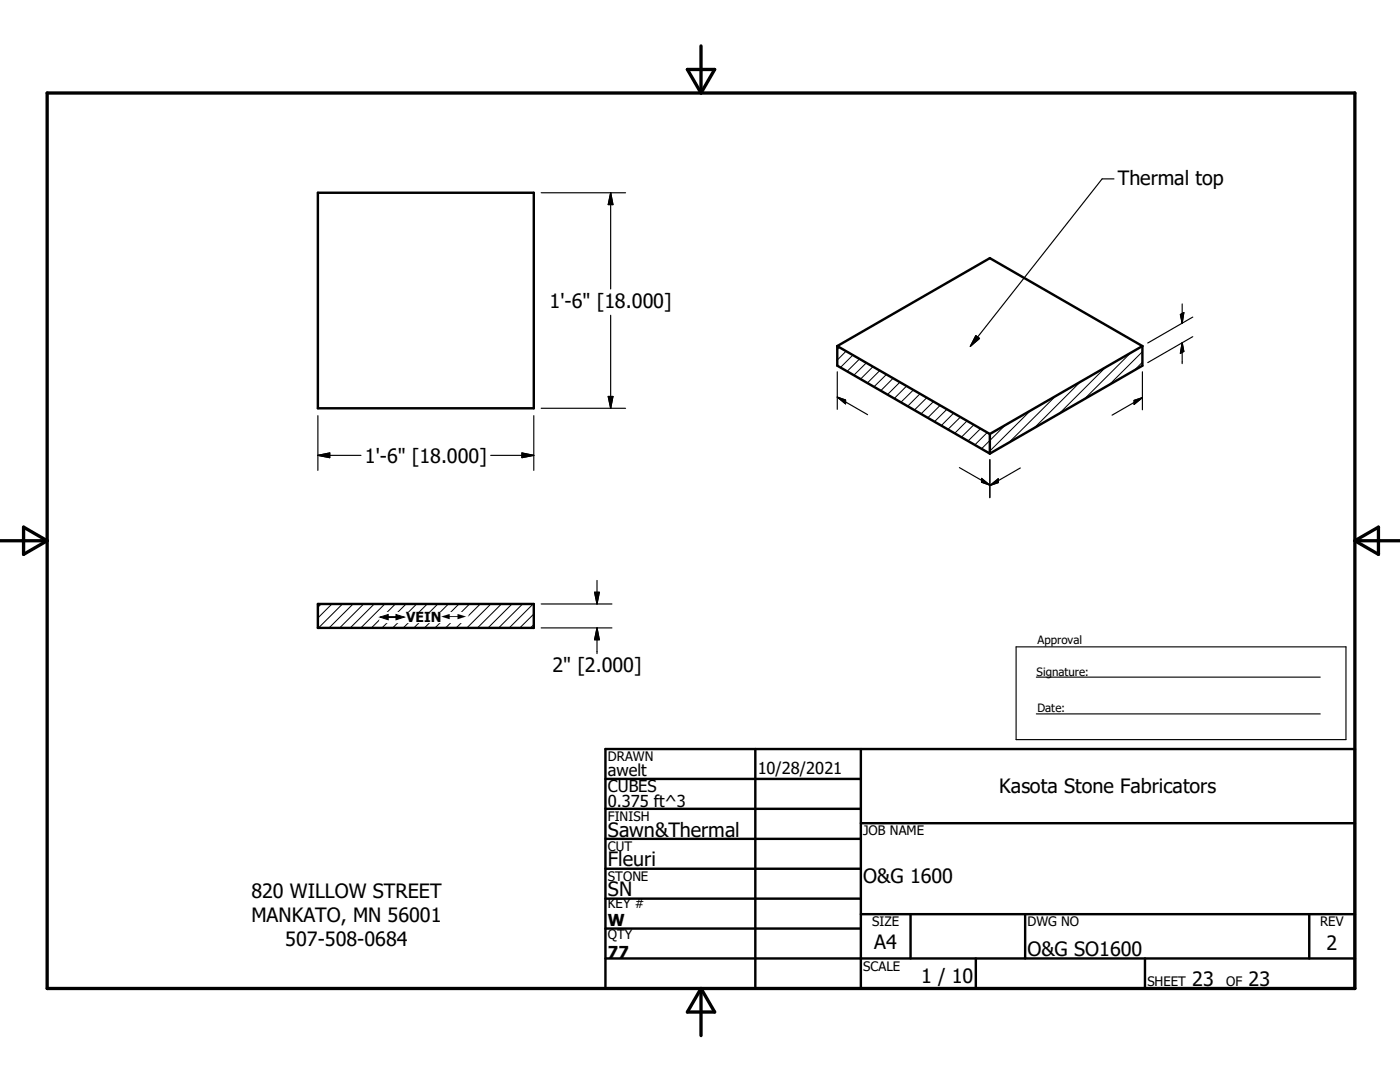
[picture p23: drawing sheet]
<svg xmlns="http://www.w3.org/2000/svg" width="279mm" height="216mm" viewBox="0 0 279 216" stroke-linecap="round" stroke-linejoin="round" font-family="sans-serif">
<defs><g id="words">
<g font-size="3.9">
<text x="223.1" y="36.8">Thermal top</text>
<text x="109.7" y="61.4">1'-6&quot; [18.000]</text>
<text x="72.8" y="92.3">1'-6&quot; [18.000]</text>
<text x="110.2" y="134.2">2&quot; [2.000]</text>
<text x="199.4" y="158.3">Kasota Stone Fabricators</text>
<text x="121.3" y="166.9">Sawn&amp;Thermal</text>
<text x="121.3" y="172.8">Fleuri</text>
<text x="50.2" y="179.2">820 WILLOW STREET</text>
<text x="121.3" y="178.8">SN</text>
<text x="172.3" y="176.2">O&amp;G 1600</text>
<text x="50.2" y="184">MANKATO, MN 56001</text>
<text x="56.9" y="188.7">507-508-0684</text>
<text x="174.5" y="189.4">A4</text>
<text x="205.1" y="190.7">O&amp;G SO1600</text>
<text x="264.8" y="189.5">2</text>
<text x="183.8" y="196.1">1 / 10</text>
<text x="238" y="196.7">23</text>
<text x="249.2" y="196.7">23</text>
</g>
<g font-size="3.3">
<text x="121.3" y="154.9">awelt</text>
<text x="151.2" y="154.4">10/28/2021</text>
<text x="121.3" y="158.1">CUBES</text>
<text x="121.3" y="161.1">0.375 ft^3</text>
<text x="121.3" y="184.8">W</text>
<text x="121.3" y="191.2">77</text>
</g>
<text font-size="2.8" x="81.1" y="124.2">VEIN</text>
<g font-size="2.6">
<text x="121.3" y="151.8">DRAWN</text>
<text x="121.3" y="163.8">FINISH</text>
<text x="172.3" y="166.7">JOB NAME</text>
<text x="121.3" y="169.8">CUT</text>
<text x="121.3" y="175.8">STONE</text>
<text x="121.3" y="181.2">KEY #</text>
<text x="174" y="184.8">SIZE</text>
<text x="205.1" y="184.8">DWG NO</text>
<text x="263.5" y="184.8">REV</text>
<text x="121.3" y="187.5">QTY</text>
<text x="172.3" y="193.7">SCALE</text>
<text x="229" y="196.7">SHEET</text>
<text x="244.7" y="196.7">OF</text>
</g>
<g font-size="2.3">
<text x="207.1" y="128.5">Approval</text>
<text x="206.9" y="134.9">Signature:</text>
<text x="207.1" y="142.1">Date:</text>
</g>
<g font-size="2.2">
<text x="75.8" y="124.2">#</text>
<text x="88.1" y="124.2">#</text>
</g>
</g></defs>
<g fill="none" stroke="#000" stroke-width=".48">
<path d="M63.4 38.5h43.1v43h-43.1zM167.1 69.1v3.9l30.4 17.5M167.1 69.1l30.4-17.6 30.5 17.6M167.1 69.1l30.4 17.5M228 69.1v3.9l-30.5 17.5M228 69.1l-30.5 17.5M197.5 86.6v3.9M63.4 120.5h43.1v4.8h-43.1zM120.8 155.4h51M120.8 149.5h149.6v47.7h-149.6zM150.7 149.5v47.7M171.8 149.5v47.7"/>
<path d="M120.8 161.4h51M120.8 167.4h51M120.8 173.3h51M120.8 179.3h51M171.8 164.3h98.6M120.8 185.3h51M120.8 191.2h149.6M171.8 182.4h98.6M181.7 182.4v8.8M194.7 191.2v6M204.6 182.4v8.8M228.5 191.2v6"/>
<path d="M261.3 182.4v8.8"/>
</g>
<g fill="none" stroke="#000" stroke-width=".2">
<path d="M167.5 69.3l-.4 .4M168.9 70.1l-1.8 1.7M170.2 70.9l-2.5 2.4M171.5 71.6l-2.4 2.5M172.9 72.4l-2.5 2.5M174.2 73.2l-2.4 2.4M175.6 74l-2.5 2.4M176.9 74.7l-2.5 2.5M178.2 75.5l-2.4 2.5M179.6 76.3l-2.5 2.4M180.9 77l-2.4 2.5M182.3 77.8l-2.5 2.5"/>
<path d="M183.6 78.6l-2.5 2.5M185 79.4l-2.5 2.4M210.6 79.1l-9.2 9.2M215.6 76.2l-9.2 9.2M220.6 73.3l-9.2 9.2M225.6 70.4l-9.2 9.3M228 72.3l-1.6 1.6M228 70.2l-6.6 6.6M186.3 80.1l-2.5 2.5M187.6 80.9l-2.4 2.5M189 81.7l-2.5 2.4M190.3 82.4l-2.4 2.5"/>
<path d="M191.7 83.2l-2.5 2.5M193 84l-2.5 2.5M194.3 84.8l-2.4 2.4M195.7 85.5l-2.5 2.5M197 86.3l-2.5 2.5M200.6 84.8l-4.7 4.7M205.6 82l-8.4 8.3M64.1 120.5l-.7 .7M66.2 120.5l-2.8 2.8M68.3 120.5l-4.7 4.8M70.5 120.5l-4.8 4.8M72.6 120.5l-4.8 4.8"/>
<path d="M74.7 120.5l-4.8 4.8M76.8 120.5l-4.8 4.8M78.9 120.5l-4.8 4.8M81 120.5l-4.8 4.8M83.2 120.5l-4.8 4.8M85.3 120.5l-4.8 4.8M87.4 120.5l-4.8 4.8M89.5 120.5l-4.8 4.8M91.6 120.5l-4.8 4.8M93.7 120.5l-4.8 4.8M95.8 120.5l-4.8 4.8M98 120.5l-4.8 4.8"/>
<path d="M100.1 120.5l-4.8 4.8M102.2 120.5l-4.8 4.8M104.3 120.5l-4.8 4.8M106.4 120.5l-4.8 4.8M106.5 124.6l-.6 .7M106.5 122.5l-2.8 2.8"/>
</g>
<path d="M9.4 18.6h261v178.6h-261zM137.2 13.9h5.4l-2.7 4.7zM139.9 9.2v9.4M0 107.9h9.4M4.7 105.2l4.7 2.7-4.7 2.7zM270.4 107.9h9M270.4 107.9l4.7-2.7v5.4zM139.9 197.2v9.4M139.9 197.2l2.7 4.7h-5.4z" fill="none" stroke="#000" stroke-width=".66"/>
<g fill="none" stroke="#000" stroke-width=".23">
<path d="M108 38.5h16.8M121.9 38.5v19.2M121.9 38.5l.4 2.3h-.9zM222.3 35.7h-2.3l-26.3 33.4M121.4 79.1h.9l-.4 2.4zM121.9 62.9v18.6M167.1 79.2l6 3.5M167.1 79.2l1.6 .6v.8zM167.1 74.2v7.5M194.7 67l.8 .5-1.8 1.6zM226.3 79.9l1.7-.6-1.7 1.4zM228 79.3l-6.1 3.5"/>
<path d="M228 74.2v7.6M235.6 62.8l.7-.4-.4 2.1zM235.9 60.7v3.8M235.9 68.4v4.2M235.9 68.4l.4 1.7-.7 .4zM238 63.3l-8.9 5.1M238 67.2l-8.9 5.2M63.4 90.9h8.6M63.4 90.9l2.4-.5v.9zM63.4 82.9v11M97.9 90.9h8.6M104.2 90.4l2.3 .5-2.3 .4z"/>
<path d="M106.5 82.9v11M108 81.5h16.8M191.5 93.3l6 3.5M195.9 95.5l1.6 1.3-1.6-.6zM197.5 91.7v7.6M197.5 96.9l1.7-1.4v.8zM203.6 93.4l-6.1 3.5M118.7 118.2h.9l-.5 2.3zM119.1 115.8v4.7M108 120.5h14.1M108 125.3h14.1M119.1 125.3v5.1"/>
<path d="M119.1 125.3l.5 2.4h-.9zM202.8 129.1h65.8v18.5h-65.8zM206.8 135.1h56.7M206.8 142.5h56.7"/>
</g>
<g fill="#000" stroke="#000" stroke-width=".23">
<path d="M121.9 38.5l.4 2.3h-.9zM121.4 79.1h.9l-.4 2.4zM167.1 79.2l1.6 .6v.8zM194.7 67l.8 .5-1.8 1.6zM235.6 62.8l.7-.4-.4 2.1zM235.9 68.4l.4 1.7-.7 .4zM63.4 90.9l2.4-.5v.9zM104.2 90.4l2.3 .5-2.3 .4zM195.9 95.5l1.6 1.3-1.6-.6zM197.5 96.9l1.7-1.4v.8zM226.3 79.9l1.7-.6-1.7 1.4zM118.7 118.2h.9l-.5 2.3z"/>
<path d="M119.1 125.3l.5 2.4h-.9z"/>
</g>
<g fill="#fff" stroke="#fff" stroke-width=".23">
<path d="M75.8 122.2h17.6v2z"/>
<path d="M75.8 122.2l17.6 2h-17.6z"/>
</g>
<use href="#words"/>
</svg>
